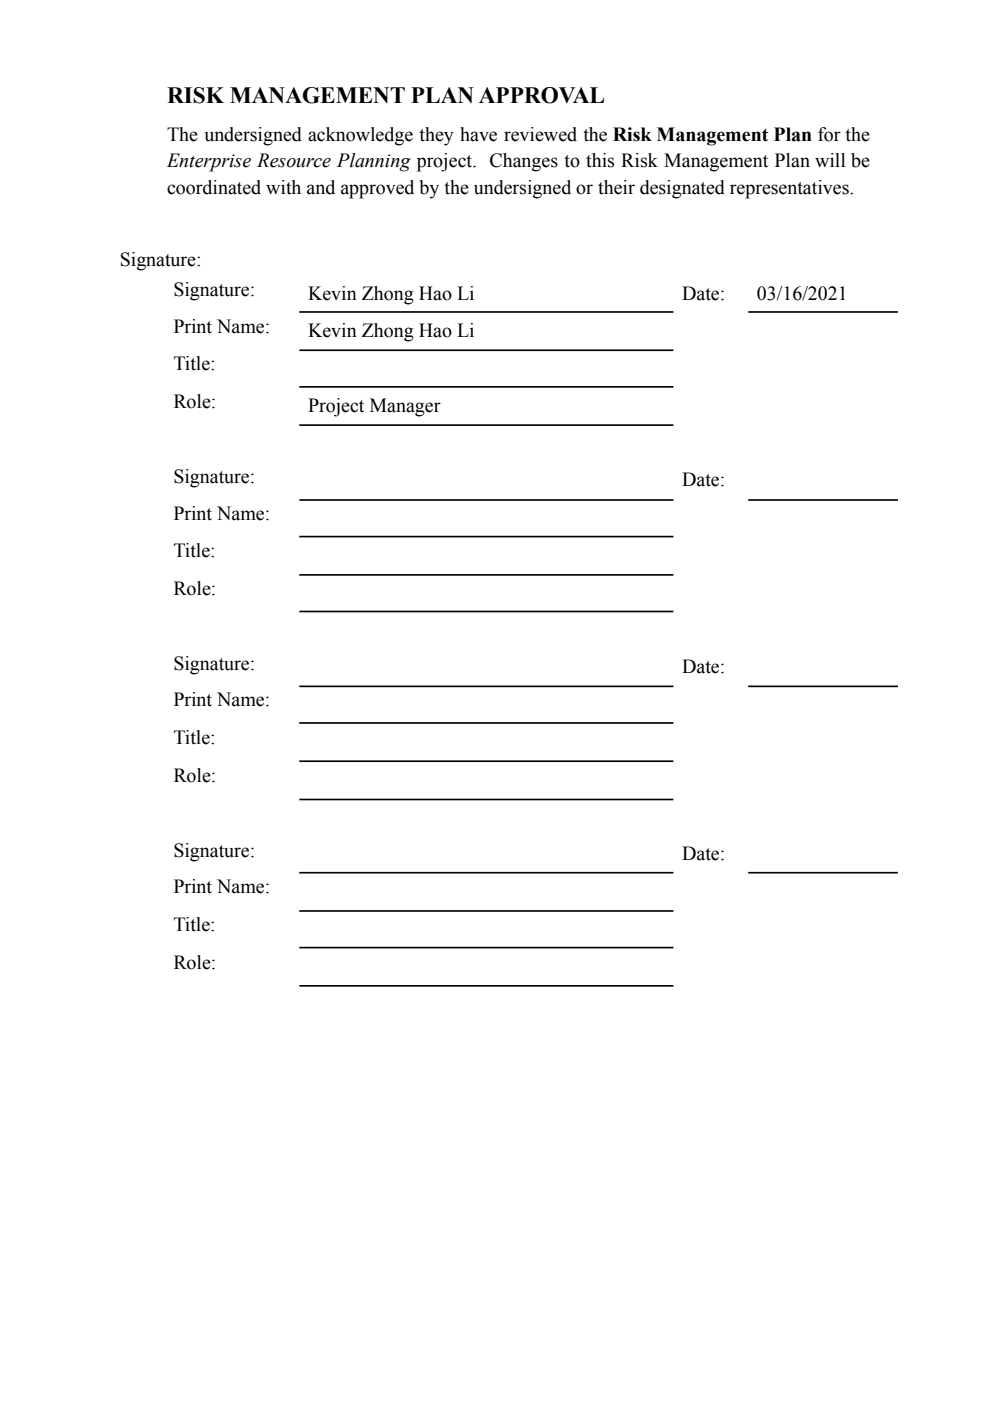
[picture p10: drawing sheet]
<svg xmlns="http://www.w3.org/2000/svg" width="210mm" height="297mm" viewBox="0 0 210 297" stroke-linecap="round" stroke-linejoin="round" font-family="sans-serif">
<defs><g id="words">
<text font-size="4.9" x="35.5" y="21.9">RISK MANAGEMENT PLAN APPROVAL</text>
<g font-size="4.2">
<text x="35.5" y="29.9">The undersigned acknowledge they have reviewed the Risk Management Plan for the</text>
<text x="35.5" y="35.5">Enterprise Resource Planning project. Changes to this Risk Management Plan will be</text>
<text x="35.5" y="41.1">coordinated with and approved by the undersigned or their designated representatives.</text>
<text x="25.4" y="56.5">Signature:</text>
<text x="36.8" y="62.8">Signature:</text>
<text x="65.4" y="63.5">Kevin Zhong Hao Li</text>
<text x="144.7" y="63.5">Date:</text>
<text x="160.6" y="63.5">03/16/2021</text>
<text x="36.8" y="70.5">Print Name:</text>
<text x="65.4" y="71.5">Kevin Zhong Hao Li</text>
<text x="36.8" y="78.5">Title:</text>
<text x="36.8" y="86.5">Role:</text>
<text x="65.4" y="87.4">Project Manager</text>
<text x="36.8" y="102.4">Signature:</text>
<text x="144.7" y="103.1">Date:</text>
<text x="36.8" y="110.1">Print Name:</text>
<text x="36.8" y="118.1">Title:</text>
<text x="36.8" y="126.1">Role:</text>
<text x="36.8" y="142.1">Signature:</text>
<text x="144.7" y="142.8">Date:</text>
<text x="36.8" y="149.8">Print Name:</text>
<text x="36.8" y="157.8">Title:</text>
<text x="36.8" y="165.7">Role:</text>
<text x="36.8" y="181.7">Signature:</text>
<text x="144.7" y="182.4">Date:</text>
<text x="36.8" y="189.4">Print Name:</text>
<text x="36.8" y="197.4">Title:</text>
<text x="36.8" y="205.4">Role:</text>
</g>
</g></defs>
<g fill="none" stroke="#000" stroke-width=".35">
<path d="M63.5 66.1h79.4M63.5 74.3h79.4M158.7 66.1h31.8M63.5 82h79.4M63.5 90.1h79.4M63.5 106h79.4M63.5 113.8h79.4M158.7 106h31.8M63.5 121.9h79.4M63.5 129.6h79.4M63.5 145.5h79.4M63.5 153.3h79.4"/>
<path d="M158.7 145.5h31.8M63.5 161.4h79.4M63.5 169.5h79.4M63.5 185h79.4M63.5 193.1h79.4M158.7 185h31.8M63.5 200.9h79.4M63.5 209h79.4"/>
</g>
<use href="#words"/>
</svg>
